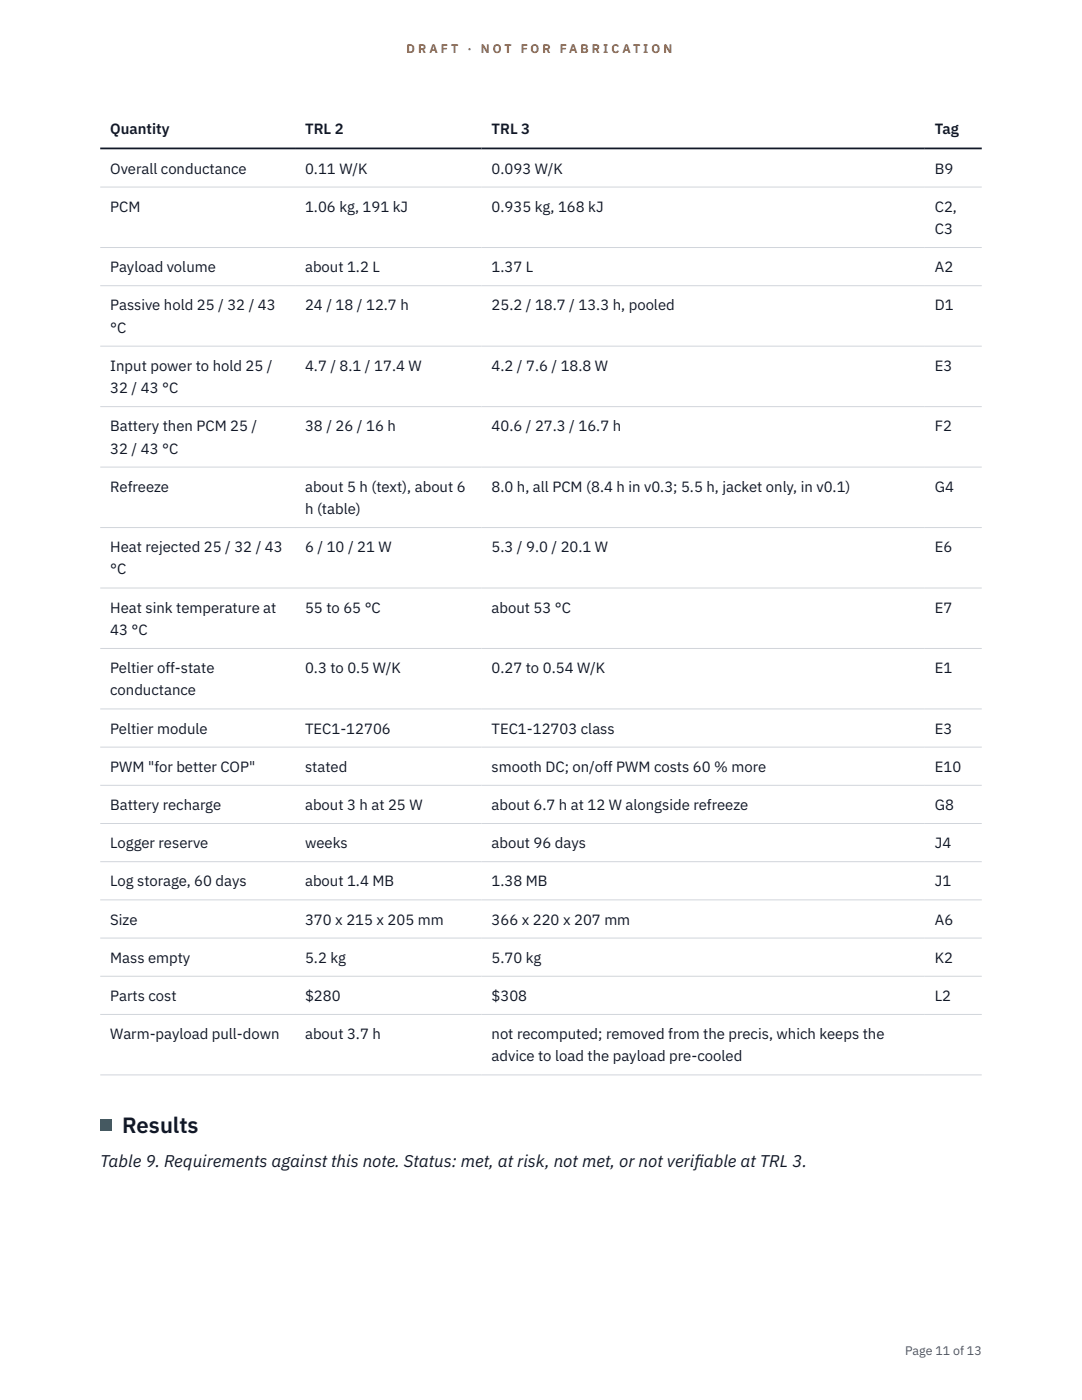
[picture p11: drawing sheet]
<svg xmlns="http://www.w3.org/2000/svg" width="216mm" height="279mm" viewBox="0 0 216 279" stroke-linecap="round" stroke-linejoin="round" font-family="sans-serif">
<defs><g id="words">
<text font-size="4.4" fill="#111827" x="24.4" y="226">Results</text>
<g font-size="3.4" fill="#111827">
<text x="20" y="232.9">Table 9. Requirements against this note. Status: met, at risk, not met, or not verif</text>
<text x="138.6" y="232.9">iable at TRL 3.</text>
</g>
<g font-size="3" fill="#111827">
<text x="22" y="26.8">Quantity</text>
<text x="60.9" y="26.8">TRL 2</text>
<text x="98.1" y="26.8">TRL 3</text>
<text x="186.5" y="26.8">Tag</text>
<text x="22" y="34.6">Overall conductance</text>
<text x="60.9" y="34.6">0.11 W/K</text>
<text x="98.1" y="34.6">0.093 W/K</text>
<text x="186.5" y="34.6">B9</text>
<text x="22" y="42.3">PCM</text>
<text x="60.9" y="42.3">1.06 kg, 191 kJ</text>
<text x="98.1" y="42.3">0.935 kg, 168 kJ</text>
<text x="186.5" y="42.3">C2,</text>
<text x="186.5" y="46.7">C3</text>
<text x="22" y="54.3">Payload volume</text>
<text x="60.9" y="54.3">about 1.2 L</text>
<text x="98.1" y="54.3">1.37 L</text>
<text x="186.5" y="54.3">A2</text>
<text x="22" y="61.9">Passive hold 25 / 32 / 43</text>
<text x="60.9" y="61.9">24 / 18 / 12.7 h</text>
<text x="98.1" y="61.9">25.2 / 18.7 / 13.3 h, pooled</text>
<text x="186.5" y="61.9">D1</text>
<text x="22" y="66.4">°C</text>
<text x="22" y="74">Input power to hold 25 /</text>
<text x="60.9" y="74">4.7 / 8.1 / 17.4 W</text>
<text x="98.1" y="74">4.2 / 7.6 / 18.8 W</text>
<text x="186.5" y="74">E3</text>
<text x="22" y="78.5">32 / 43 °C</text>
<text x="22" y="86.1">Battery then PCM 25 /</text>
<text x="60.9" y="86.1">38 / 26 / 16 h</text>
<text x="98.1" y="86.1">40.6 / 27.3 / 16.7 h</text>
<text x="186.5" y="86.1">F2</text>
<text x="22" y="90.5">32 / 43 °C</text>
<text x="22" y="98.1">Refreeze</text>
<text x="60.9" y="98.1">about 5 h (text), about 6</text>
<text x="98.1" y="98.1">8.0 h, all PCM (8.4 h in v0.3; 5.5 h, jacket only, in v0.1)</text>
<text x="186.5" y="98.1">G4</text>
<text x="60.9" y="102.6">h (table)</text>
<text x="22" y="110.2">Heat rejected 25 / 32 / 43</text>
<text x="60.9" y="110.2">6 / 10 / 21 W</text>
<text x="98.1" y="110.2">5.3 / 9.0 / 20.1 W</text>
<text x="186.5" y="110.2">E6</text>
<text x="22" y="114.7">°C</text>
<text x="22" y="122.3">Heat sink temperature at</text>
<text x="60.9" y="122.3">55 to 65 °C</text>
<text x="98.1" y="122.3">about 53 °C</text>
<text x="186.5" y="122.3">E7</text>
<text x="22" y="126.7">43 °C</text>
<text x="22" y="134.3">Peltier off-state</text>
<text x="60.9" y="134.3">0.3 to 0.5 W/K</text>
<text x="98.1" y="134.3">0.27 to 0.54 W/K</text>
<text x="186.5" y="134.3">E1</text>
<text x="22" y="138.8">conductance</text>
<text x="22" y="146.4">Peltier module</text>
<text x="60.9" y="146.4">TEC1-12706</text>
<text x="98.1" y="146.4">TEC1-12703 class</text>
<text x="186.5" y="146.4">E3</text>
<text x="22" y="154">PWM &quot;for better COP&quot;</text>
<text x="60.9" y="154">stated</text>
<text x="98.1" y="154">smooth DC; on/off PWM costs 60 % more</text>
<text x="186.5" y="154">E10</text>
<text x="22" y="161.6">Battery recharge</text>
<text x="60.9" y="161.6">about 3 h at 25 W</text>
<text x="98.1" y="161.6">about 6.7 h at 12 W alongside refreeze</text>
<text x="186.5" y="161.6">G8</text>
<text x="22" y="169.3">Logger reserve</text>
<text x="60.9" y="169.3">weeks</text>
<text x="98.1" y="169.3">about 96 days</text>
<text x="186.5" y="169.3">J4</text>
<text x="22" y="176.9">Log storage, 60 days</text>
<text x="60.9" y="176.9">about 1.4 MB</text>
<text x="98.1" y="176.9">1.38 MB</text>
<text x="186.5" y="176.9">J1</text>
<text x="22" y="184.5">Size</text>
<text x="60.9" y="184.5">370 x 215 x 205 mm</text>
<text x="98.1" y="184.5">366 x 220 x 207 mm</text>
<text x="186.5" y="184.5">A6</text>
<text x="22" y="192.1">Mass empty</text>
<text x="60.9" y="192.1">5.2 kg</text>
<text x="98.1" y="192.1">5.70 kg</text>
<text x="186.5" y="192.1">K2</text>
<text x="22" y="199.8">Parts cost</text>
<text x="60.9" y="199.8">$280</text>
<text x="98.1" y="199.8">$308</text>
<text x="186.5" y="199.8">L2</text>
<text x="22" y="207.4">Warm-payload pull-down</text>
<text x="60.9" y="207.4">about 3.7 h</text>
<text x="98.1" y="207.4">not recomputed; removed from the precis, which keeps the</text>
<text x="98.1" y="211.8">advice to load the payload pre-cooled</text>
</g>
<g font-size="2.5" fill="#b45309">
<text x="81.1" y="10.5">D R A F T</text>
<text x="93.3" y="10.5">·</text>
<text x="95.9" y="10.5">N O T</text>
<text x="103.9" y="10.5">F O R</text>
<text x="111.7" y="10.5">F A B R I C A T I O N</text>
</g>
<text font-size="2.5" fill="#4b5563" x="180.6" y="270.3">Page 11 of 13</text>
</g></defs>
<g fill="none" stroke="#d1d5db" stroke-width=".2">
<path d="M20 37.3h175.9M20 49.4h175.9M20 57h175.9M20 69.1h175.9M20 81.2h175.9M20 93.2h175.9M20 105.3h175.9M20 117.4h175.9M20 129.4h175.9M20 141.5h175.9M20 149.1h175.9M20 156.7h175.9"/>
<path d="M20 164.3h175.9M20 172h175.9M20 179.6h175.9M20 187.2h175.9M20 194.8h175.9M20 202.5h175.9M20 214.5h175.9"/>
</g>
<path d="M20 29.6h175.9" fill="none" stroke="#111827" stroke-width=".35"/>
<path d="M20 223.4h2.2v2.2h-2.2z" fill="#0f766e"/>
<use href="#words"/>
</svg>
